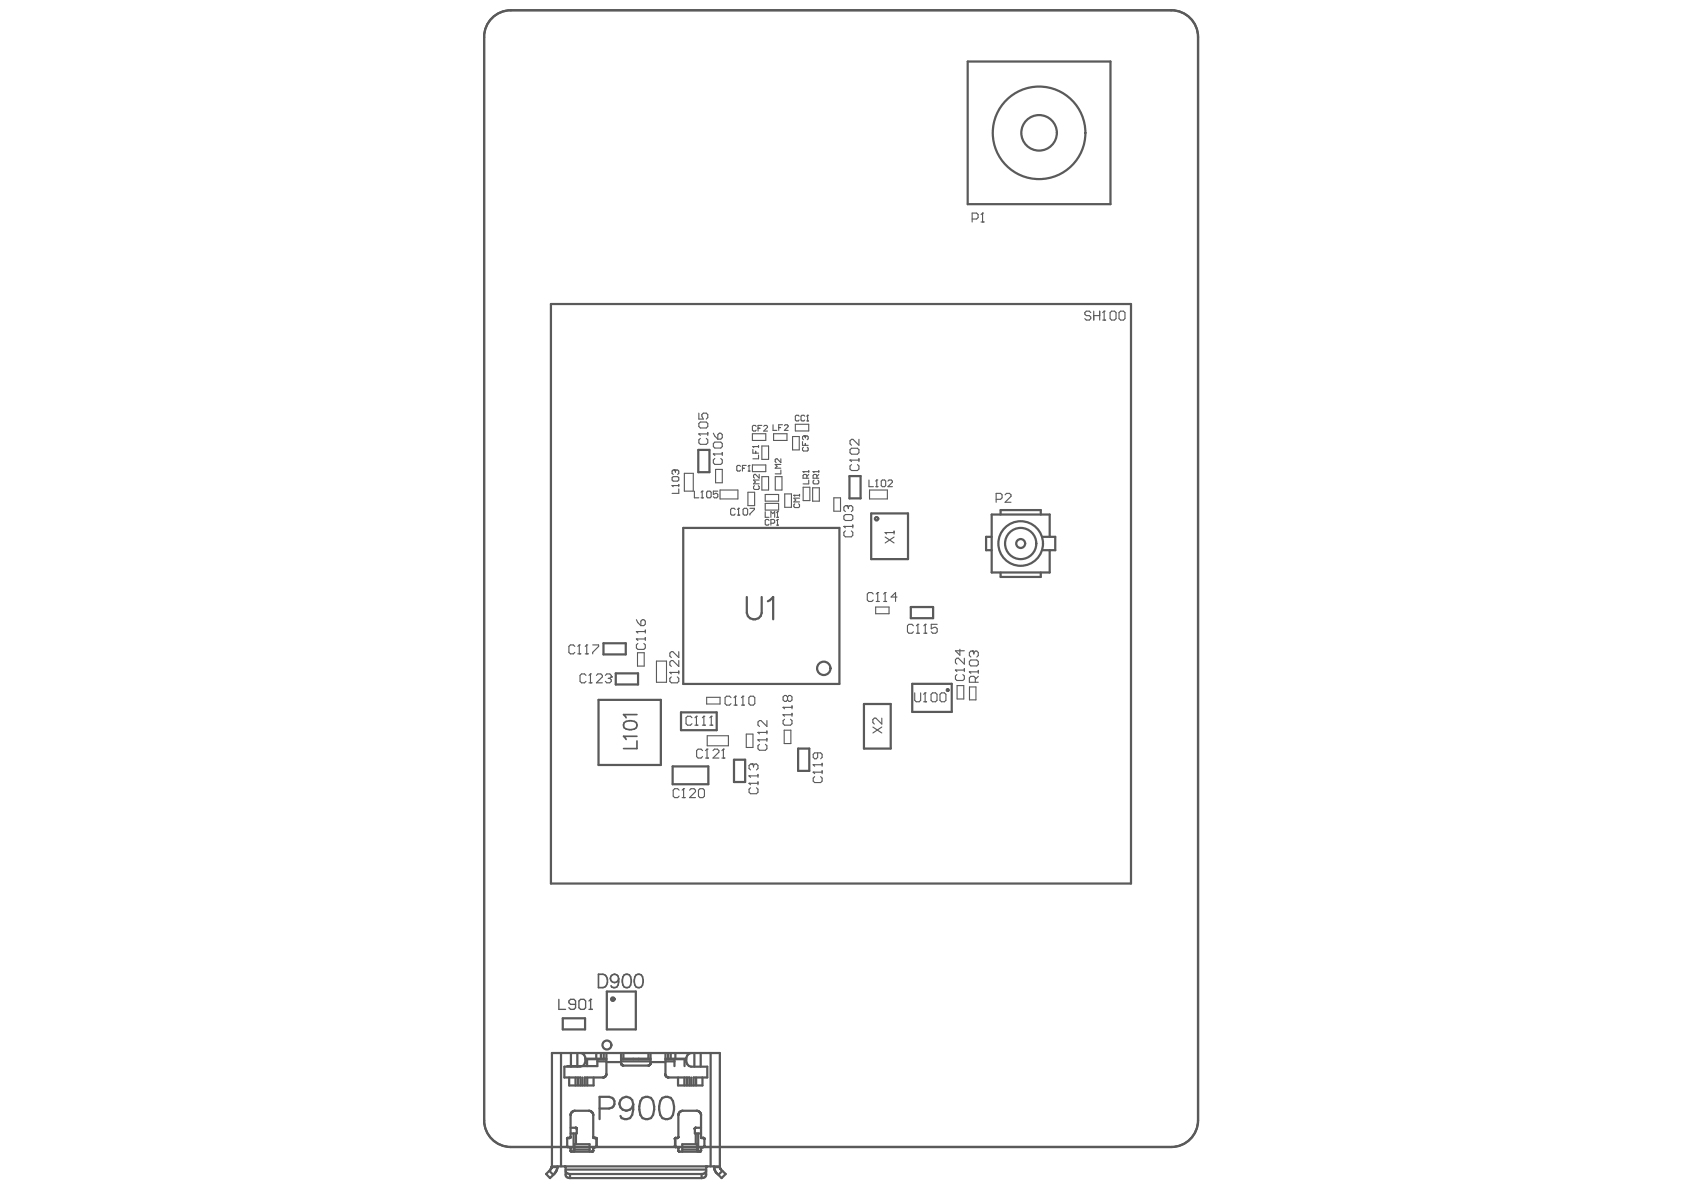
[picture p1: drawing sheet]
<svg xmlns="http://www.w3.org/2000/svg" width="297mm" height="210mm" viewBox="0 0 297 210" stroke-linecap="round" stroke-linejoin="round" font-family="sans-serif">
<g fill="none" stroke="#5a5a5a" stroke-width=".39">
<path d="M86.5 3.5a4.7 4.7 0 0 1 3.6-1.7h116.5a4.7 4.7 0 0 1 4.7 4.7v191.1a4.7 4.7 0 0 1-4.7 4.7h-116.5a4.7 4.7 0 0 1-4.7-4.7v-191.1a4.7 4.7 0 0 1 1.1-3zM170.7 10.9h25.2v25.1h-25.2zM97.2 53.6h102.3v102.2h-102.3zM123.2 79.4h1.9v3.9h-1.9zM120.5 93.1h27.6v27.5h-27.6zM149.8 84h2v3.9h-2zM153.7 90.6h6.5v8h-6.5zM174.9 94.7h-1v2.4h1M176.5 90.8v-.8h7.1v.8M184 94.7h2.1v2.4h-2.1M185.2 94.7v-3.9h-10.3v10.2h10.3v-3.9M106.4 113.5h4v1.9h-4z"/>
<path d="M108.6 118.8h3.9v1.9h-3.9zM131.7 105.3v2.8a1.33 1.33 0 0 0 1.3 1.2 1.33 1.33 0 0 0 1.4-1.2v-2.8M135.4 106.1l1-.8v3.9M160.7 107.1h3.9v1.9h-3.9zM176.5 101v.8h7.1v-.8M105.6 123.4h11v11.5h-11zM118.6 135.2h6.3v3.1h-6.3zM120.1 125.7h6.3v3.1h-6.3zM129.5 134h1.9v3.9h-1.9zM140.8 132h1.9v4h-1.9zM152.4 124.2h4.7v7.8h-4.7zM160.9 120.6h7v5h-7z"/>
<path d="M99.3 179.6h3.9v2h-3.9zM107 174.9h5.2v6.7h-5.2zM99 185.7v20M100.4 190.1v1.4h4.3v-1.4M100.6 198.9h1M100.7 185.7v2.4M101.2 199.9v3.2M101.5 190.1v1.4M101.6 198.9h.1M101.6 199.9v1.9M101.6 198.9l.1 .1M101.6 199h.1"/>
<path d="M101.7 199h.1M101.7 199v.1M101.7 199.1v.8h-1.1M101.8 185.7v2.4M102 190.1v1.4M102.5 188.1h-3v2h2.9v1.4M102.5 185.7h19.3M102.7 190.1v1.4M103 185.7v.3M103.3 186.8a1.05 1.05 0 0 0-.8-1.1h-5.1v20h29.6M103.3 186.8a1.38 1.38 0 0 1-.6 1.2M103.3 186.7h3.7"/>
<path d="M103.3 186.8h3.7M103.6 186.8v1.2M103.6 190.1v1.4M105.2 185.7v1M105.4 187.2h1.6M105.4 186.8v1.2h-5.4M105.8 195.5h1.6a1.03 1.03 0 0 0 1-1 1.03 1.03 0 0 0-1-1h-1.6v3.9M106 185.7v1M106.5 186.7v.1M106.5 190h.1M106.5 190l-3.4 .1v1.4M106.5 185.7v1"/>
<path d="M106.6 190h.1M106.7 189.9h.1M106.9 189.6v.1M107 189.5v.1M107 185.7v3.8l-.2 .3-.3 .2M107 187.3h2.6M109.6 185.7v1.9M109.6 186.7h5.1M109.6 186.8h5.1M109.6 187.2h5.1M109.6 187.6h.1M109.6 187.6v.1"/>
<path d="M109.6 187.7v.1M109.6 187.7h.1M109.6 187.8l.2 .1M109.6 187.8l.3 .1h4.6M109.8 187.9h.1M110 185.7v1M110 186.7v.1M111.7 186.7v.1M111.7 194.8v.9l-.2 1a1.28 1.28 0 0 1-1.9 .5l-.2-.4M112.7 186.7v.1M113.3 193.7a1.28 1.28 0 0 1 1.9 .5 3.2 3.2 0 0 1-.4 3 1.28 1.28 0 0 1-1.8-.5 3.2 3.2 0 0 1 .3-3zM114.3 186.7v.1"/>
<path d="M114.4 185.7v1M114.4 187.9h.1M114.6 187.8l-.1 .1M114.6 187.8h.1M114.7 187.7h.1M114.7 187.3h2.7M114.7 185.7v2M114.7 187.6l-.1 .2M116.8 193.7a1.28 1.28 0 0 1 1.9 .5 3.2 3.2 0 0 1-.4 3 1.28 1.28 0 0 1-1.8-.5 3.2 3.2 0 0 1 .3-3zM117.3 189.4l.1 .2M117.3 189.5h.1M117.4 189.6h.1"/>
<path d="M117.4 186.7h3.6M117.4 186.8h3.6M117.4 187.2h1.6M117.4 189.6v.1M117.4 185.7v3.8M117.4 189.7l.3 .3M117.5 189.8v.1M117.7 190h.1M117.7 190l3.9 .1v1.4M117.8 185.7v1.1M118.3 185.7v1M119 186.8v1.2"/>
<path d="M119.1 185.7v1M119.6 190.1v1.4h4.3v-1.4M120.7 190.1v1.4M120.7 186.8v1.2M121.2 190.1v1.4M121.4 185.7v.3M121.9 190.1v1.4M122.3 191.5v-1.4h2.5v-2h-2.9a1.28 1.28 0 0 1-.9-1.2 1.28 1.28 0 0 1 .9-1.2h5.1v20.2M122.5 185.7v2.4M122.5 199.1h.1M122.6 199l-.1 .1M122.6 199v.9h1.1"/>
<path d="M122.6 199h.1M122.7 198.9l-.1 .1M122.7 199.9v1.9M122.8 190.1v1.4M123.2 199.9v3.2M123.6 185.7v2.4M123.7 198.9h-1M125.3 185.7v20M96.9 206.5l.7 .7M97.1 206.2v.1M97.2 206.2h.1M97.2 206.2l-.9 .9 .7 .7 .8-.8"/>
<path d="M97.2 206.1v.1M97.2 206.1h.1M97.3 206v.1M97.3 205.9v.1M97.3 205.9l-.1 .2M97.3 205.9h.1M97.3 205.7v.2M97.3 205.8l1.1 .1M98.3 205.7v.1M98.3 205.8l-.1 .6-.4 .6M99.6 205.7h.1M99.7 205.7v.1"/>
<path d="M99.7 205.8l.1 1.4a.71 .71 0 0 0 .7 .6M99.7 205.8h.1M99.8 206.5a.71 .71 0 0 0 .7 .6M99.8 206.3h24.8M100 202.2l.2 .1M100 200.8v.1M100 200.9h.1M100 202.2h.1M100 200.9v1.2M100.1 200.8h-.1M100.1 202.3h.1M100.1 200.8h.1"/>
<path d="M100.1 200.7h.1M100.2 200.7l-.1 .1M100.5 202.3l.1 .1M100.5 200.7h-.4M100.5 207.1v.7M100.5 207.1h23.3M100.5 207.8h23.3M100.6 200.7h-.1M100.6 200.7h.1M100.6 202.4h.1M100.6 202.4l.1 .7M100.6 200.6v-4l.2-.3 .6-.4h2.5l.5 .3 .2 .4 .1 4"/>
<path d="M100.6 202.5h.1M100.6 200.6h.1M100.6 200.6v.1M100.7 203h.1M100.7 203l.1 .1M100.8 203.1h.1M100.9 203.1h3.6M101.3 203.1v-1.3h2.7v1.3M101.3 202.8h2.7M104.5 203.1h.1M104.5 203.1h-.1M104.6 203.1h-.1"/>
<path d="M104.6 203h.1M104.6 203l-.1 .1M104.6 200.6h.1M104.7 202.5h-.1M104.7 202.4l-.1 .6M104.7 200.6l.1 .1M104.7 202.4h.1M104.7 200.7h.1M104.8 200.7h.3M104.8 202.3l-.1 .2M104.8 202.3l-.1 .1M104.8 200.7h.1"/>
<path d="M104.8 202.3h.1M105.1 200.7l.1 .2v1.3M105.2 202.1v.2M105.2 202.1v.1M105.2 200.8h.1M105.2 202.2h.1M105.2 200.8v1.4M105.2 202.2l-.1 .1M119 202.2l.1 .1M119.1 200.9v1.2M119.1 200.8l-.1 .1M119.1 200.8h-.1"/>
<path d="M119.1 200.7v.1M119.1 200.8l-.1 1.4 .2 .1M119.2 200.7h-.1M119.5 202.3h.1M119.5 202.3l.1 .1M119.5 200.7h.1M119.5 200.7h-.4M119.5 202.3l.1 .2M119.6 200.7h.1M119.6 202.4l.1 .6M119.6 202.4h.1M119.6 202.5h.1"/>
<path d="M119.6 200.6l-.1 .1M119.7 200.6l-.1 .1 .1-4 .1-.4 .2-.3 .4-.1h2.5l.5 .3 .2 .3 .1 4.1 .1 .1M119.7 203v.1M119.7 203.1h.2M119.7 203.1h.1M119.9 203.1h3.6M120.3 203.1v-1.3h2.7v1.3M120.3 202.8h2.7M123.5 203.1h.1M123.6 203.1h.1M123.7 200.6h.1M123.7 203h-.1"/>
<path d="M123.7 202.5l-.1 .6M123.7 202.5h.1M123.7 202.4v.1M123.7 202.4h.1M123.7 200.7h.1M123.8 207.1v.7M123.8 200.7h.1M123.8 200.7h.4M123.8 202.3l-.1 .1M123.8 202.3l-.1 .2M123.8 202.3h.1M124.1 200.7h.1"/>
<path d="M124.1 202.3h.1M124.2 200.7v.1M124.2 202.3h.1M124.2 200.8h.1M124.2 202.2v.1M124.2 200.8v1.4M124.2 202.2h.1M124.3 202.2h-.1M124.6 206.5a.72 .72 0 0 1-.8 .6M124.6 205.8h.1M124.6 205.8v1.4a.72 .72 0 0 1-.8 .6M124.6 205.7v.1"/>
<path d="M124.7 205.7l-.1 .1M125.9 205.7l.2 .7 .4 .6M126.9 205.8l-.9 .1M127 205.9h.1M127 206l.1 .2M127 205.9v.1M127 206v.1M127 206.1h.1M127.1 206.2l.9 .9-.7 .7-.8-.8M127.1 206.2l.1 .1M127.4 206.5l-.7 .7"/>
<circle cx="183.3" cy="23.4" r="3.1"/>
<circle cx="183.3" cy="23.4" r="8.2"/>
<circle cx="154.6" cy="91.5" r=".29"/>
<circle cx="180" cy="95.9" r=".79"/>
<circle cx="180" cy="95.9" r="2.75"/>
<circle cx="180" cy="95.9" r="3.9"/>
<circle cx="145.3" cy="117.9" r="1.18"/>
<circle cx="107.1" cy="184.3" r=".79"/>
<circle cx="110.5" cy="194.7" r="1.22"/>
</g>
<g fill="none" stroke="#5a5a5a" stroke-width=".2">
<path d="M171.5 38.6h.8l.2-.2v-.6l-.2-.2h-.8v1.6M173.1 39.2h.5M173.3 37.6h.1M173.3 37.6v1.6M173.3 37.6l-.2 .2M192.4 55.1l-.3-.2h-.5l-.2 .2v.3l.2 .3h.5l.3 .2v.3l-.3 .3h-.5l-.2-.3M192.9 55.7h1.1M192.9 54.9v1.6M194 54.9v1.6M194.5 56.5h.5M194.8 54.9h.1M194.8 54.9v1.6"/>
<path d="M194.8 54.9l-.3 .2M195.8 55.1l.3-.2h.5l.3 .2v1.1l-.3 .3h-.5l-.3-.3zM197.4 55.1l.2-.2h.6l.2 .2v1.1l-.2 .3h-.6l-.2-.3zM123.3 76.5h.1M123.3 72.9v1h.8l-.3-.5v-.3l.3-.2h.5l.2 .2v.6l-.2 .2M123.3 74.7l.2-.3h1.1l.2 .3v.5l-.2 .3h-1.1l-.2-.3zM123.3 76.5h1.5M123.3 76.5l.2 .3M123.5 77.3l-.2 .3v.5l.2 .3h1.1l.2-.3v-.5l-.2-.3M124.8 76.3v.5M125.8 78.2l.3-.2h1l.3 .2v.6l-.3 .2h-1l-.3-.2zM125.8 76.4l.3 .5 .5 .6"/>
<path d="M126.6 76.7l.3-.3h.2l.3 .3v.5l-.3 .3h-.5zM127.4 79.8v.5M132.7 76.5h2.4v1.2h-2.4zM132.8 78.8h.1M132.8 79.3v.6h1M132.8 78.8h1M132.8 78.8l.2 .1M133.3 79.6v.3M133.4 75.2l-.2-.2h-.3l-.2 .2v.7l.2 .1h.3l.2-.1M133.7 75.5h.3M133.8 78.6v.3M134.4 75h-.7v1"/>
<path d="M134.4 78.7h1.2v2.3h-1.2zM134.7 75.2l.2-.2h.3l.2 .2v.2l-.7 .6h.7M136.4 74.9v1h.6M136.5 76.5h2.3v1.2h-2.3zM137.4 75.4h.3M138 74.9h-.6v1M138.4 75.1l.1-.2h.4l.1 .2v.2l-.6 .6h.6M139.8 77h1.2v2.4h-1.2zM140.3 74.8h2.4v1.2h-2.4zM141 73.4l-.2-.2h-.3l-.2 .2v.7l.2 .1h.3l.2-.1M141.6 77.9v.7h1M141.7 78.9l-.1 .2v.3l.1 .2h.7l.2-.2v-.3l-.2-.2"/>
<path d="M141.9 76.9h.1M141.9 76.9l-.3 .2v.3l.1 .2M141.9 76.9l.2 .2M142 73.4l-.2-.2h-.3l-.2 .2v.7l.2 .1h.3l.2-.1M142.1 77.1l.1-.2 .4 .2v.3l-.2 .2M142.1 77.1v.1M142.1 78.2v.4M142.3 74.2h.3M142.5 73.2h.1M142.5 73.2v1M142.5 73.2l-.2 .2M150.2 79.1h1l.3 .2v.6l-.3 .2h-1l-.3-.2v-.6z"/>
<path d="M151.5 77.5v1l-1-1h-.3l-.3 .3v.5l.3 .2M118.5 85.6h.1M118.5 84.3l.2-.2h.8l.2 .2v.4l-.2 .2h-.8l-.2-.2zM118.5 85.6h1.2M118.5 85.6l.2 .2M118.9 82.9h.1M118.9 82.9l-.4 .2v.4l.2 .2M118.9 82.9l.2 .2M119.1 83.1l.2-.2 .4 .2v.4l-.2 .2M119.1 83.1v.2M119.7 85.5v.3M119.7 86.2v.8h-1.2"/>
<path d="M120.7 83.5h1.6v3.1h-1.6zM122.5 86.6v1.2h.8M123.7 87.8h.4M123.9 86.6h.1M123.9 86.6v1.2M123.9 86.6l-.2 .2M124.6 86.8l.2-.2h.4l.2 .2v.8l-.2 .2h-.4l-.2-.2zM125.8 80.1h.1M125.8 80.1h1.6M125.8 80.1l.3 .2M126.1 80.9l-.3 .2v.6l.3 .2h1l.3-.2v-.6l-.3-.2M126.2 82.8h1.2v2.4h-1.2z"/>
<path d="M126.6 86.6h-.8v.6l.6-.2 .2 .2v.4l-.2 .2h-.4l-.2-.2M127 86.4h3.2v1.6h-3.2zM129.7 89.9l-.2-.2h-.4l-.2 .2v.8l.2 .2h.4l.2-.2M130.1 90.9h.4M130.3 89.7h.1M130.3 89.7l-.2 .2M130.3 89.7v1.2M130.6 82.3l-.1-.2h-.4l-.1 .2v.6l.1 .2h.4l.1-.2M131 82.6h.3M131.1 89.9l.2-.2h.4l.2 .2v.8l-.2 .2h-.4l-.2-.2zM131.6 82.1h-.6v1M131.9 86.8h1.2v2.4h-1.2z"/>
<path d="M132 83.1h.3M132.1 82.1h.1M132.1 82.1v1M132.1 82.1l-.1 .2M132.3 89.7h.8v.2l-.8 .8v.2M132.7 82h2.4v1.2h-2.4zM133.1 85.7l-.2 .1v.4l.2 .1h.6l.2-.1v-.4l-.2-.1M133.8 80.3v.6h-1M133.9 83.7v.6l-.7-.6h-.1l-.2 .1v.4l.2 .1M133.9 84.7h-1l.3 .3-.3 .3h1M134.4 84.1h1.2v2.3h-1.2zM135 87.2h2.3v1.2h-2.3z"/>
<path d="M135 88.8h2.3v1.2h-2.3zM135 90.3v1h.6M135.6 91.8l-.1-.2h-.4l-.1 .2v.7l.1 .1h.4l.1-.1M136 92.3h.5l.1-.2v-.3l-.1-.2h-.5v1M136 91.3v-1l.3 .3 .3-.3v1M136.7 84.1h1.2v2.3h-1.2zM137 92.6h.3M137 91.3h.3M137.1 91.6h.1M137.1 90.3h.1M137.1 90.3v1M137.1 91.6v1"/>
<path d="M137.1 91.6l-.1 .2M137.1 90.3l-.1 .1M137.7 80.9v.7l-.6-.7-.4 .2v.3l.2 .2M137.7 82.9v.7h-1M137.7 81.9h-1l.4 .4-.4 .3h1M138.4 87.1h1.2v2.4h-1.2zM140 87.4h.1M140 87.4h1M140 87.4l.2 .1M140.2 88.9l-.2 .1v.4l.2 .1h.7l.1-.1v-.4l-.1-.1M141 87.2v.3M141 87.9h-1l.4 .3-.4 .3h1"/>
<path d="M141.7 83.2h.1M141.7 83.2h1M141.7 83.2l.1 .2M141.7 85.9h1.1v2.4h-1.1zM142.3 84.4v-.5l-.1-.2h-.4l-.1 .2v.5h1M142.7 83v.4M142.7 84.7v.7h-1M142.7 83.7l-.4 .3M143.3 86h1.2v2.4h-1.2zM143.4 83.2h.1M143.4 83.2h1M143.4 83.2l.2 .2"/>
<path d="M143.6 84.7l-.2 .2v.3l.2 .2h.7l.1-.2v-.3l-.1-.2M144.1 84.4v-.5l-.2-.2h-.3l-.2 .2v.5h1M144.4 83v.4M144.4 83.7l-.3 .3M147.1 87.8h1.2v2.4h-1.2zM148.9 92.9h.1M148.9 91l.2-.2h1.1l.2 .2v.5l-.2 .3h-1.1l-.2-.3zM148.9 92.9h1.5M148.9 92.9l.2 .2M149.1 93.6l-.2 .3v.5l.2 .3h1.1l.2-.3v-.5l-.2-.3M149.4 89.2h.1M149.4 89.2h-.3l-.2 .3v.5l.2 .2"/>
<path d="M149.4 89.2l.2 .3M149.6 89.5l.3-.3h.3l.2 .3v.5l-.2 .2M149.6 89.5v.2M149.9 81.2h.1M149.9 81.2h1.6M149.9 81.2l.3 .2M150.2 81.9l-.3 .3v.5l.3 .3h1l.3-.3v-.5l-.3-.3M150.4 92.6v.5M151.5 80.9v.5M153.3 84.7v1.1h.8M153.4 86.4h3.1v1.6h-3.1zM154.5 85.8h.4"/>
<path d="M154.7 84.7h.1M154.7 84.7v1.1M154.7 84.7l-.2 .2M155.4 84.9l.2-.2h.4l.2 .2v.7l-.2 .2h-.4l-.2-.2zM156.1 93.9h.1M156.1 94.7l1.6 1.1M156.1 93.9h1.6M156.1 93.9l.3 .3M156.6 84.9l.2-.2h.4l.2 .2v.2l-.8 .7h.8M157.7 94.7l-1.6 1.1M157.7 93.7v.5M175.7 88.1h.8l.3-.3v-.5l-.3-.3h-.8v1.6"/>
<path d="M177.3 87.3l.2-.3h.6l.2 .3v.2l-1 1.1h1M101.4 114l-.3-.2h-.5l-.3 .2v1.1l.3 .2h.5l.3-.2M101.9 115.3h.5M102.2 113.8h.1M102.2 113.8v1.5M102.2 113.8l-.3 .2M103.2 115.3h.6M103.4 119.1l-.3-.2h-.5l-.3 .2v1.1l.3 .2h.5l.3-.2M103.5 113.8h.1M103.5 113.8v1.5M103.5 113.8l-.3 .2M104.2 118.9h.1"/>
<path d="M104.2 118.9v1.5M104.2 118.9l-.3 .2M104.5 113.8h1.1v.2l-1.1 1.1v.2M105.2 119.1l.3-.2h.5l.2 .2v.3l-1 1h1M106.8 119.1l.2-.2h.6l.2 .2v.3M107.3 119.7h.3M107.6 119.7l.2 .2v.3l-.2 .2h-.6l-.2-.2M107.8 119.4h.1M107.8 119.4l-.2 .3M112.3 112.7h.1M112.3 111.4h.1M112.3 112.7h1.5"/>
<path d="M112.3 112.7l.2 .3M112.3 111.4h1.5M112.3 111.4l.2 .3M112.3 109.3l.2 .5 .5 .6M112.4 115.1h1.2v2.4h-1.2zM112.5 113.5l-.2 .3v.5l.2 .2h1.1l.2-.2v-.5l-.2-.3M113 109.6l.3-.3h.3l.2 .3v.5l-.2 .3h-.6zM113.8 111.1v.6M113.8 112.4v.6M115.8 116.6h1.8v3.7h-1.8zM118.2 118.6h.1M118.2 118.6h1.5"/>
<path d="M118.2 118.6l.2 .3M118.4 119.4l-.2 .3v.5l.2 .2h1.1l.2-.2v-.5l-.2-.3M119.7 114.9v1.1l-1-1.1h-.3l-.2 .3v.5l.2 .3M119.7 116.5v1.1l-1-1.1h-.3l-.2 .3v.5l.2 .3M119.7 118.3v.6M154 104.8l-.2-.3h-.6l-.2 .3v1l.2 .3h.6l.2-.3M154.5 107.1h2.3v1.2h-2.3zM154.6 106.1h.5M154.8 104.5h.1M154.8 104.5v1.6M154.8 104.5l-.2 .3M155.9 106.1h.5"/>
<path d="M156.1 104.5h.1M156.1 104.5v1.6M156.1 104.5l-.2 .3M158.2 105.3h-1l.8-.8v1.6M161.1 110.4l-.2-.3h-.6l-.2 .3v1l.2 .3h.6l.2-.3M161.6 111.7h.6M161.9 110.1h.1M161.9 110.1v1.6M161.9 110.1l-.3 .3M162.9 111.7h.6M163.2 110.1h.1M163.2 110.1v1.6"/>
<path d="M163.2 110.1l-.3 .3M165.3 110.1h-1v.8l.7-.3 .3 .3v.5l-.3 .3h-.5l-.2-.3M168.5 118.2h.1M168.5 118.2h1.6M168.5 118.2l.3 .3M168.8 119l-.3 .2v.6l.3 .2h1l.3-.2v-.6l-.3-.2M169.3 114.5v1.1l-.8-.8h1.6M170.1 116.1v1l-1-1h-.3l-.3 .3v.5l.3 .2M170.1 117.9v.6M171 118.5h.1M171 116.7l.2-.3h1.1l.3 .3v.5l-.3 .3h-1.1l-.2-.3zM171 118.5l.2 .3"/>
<path d="M171 118.5h1.6M171.5 114.8h.1M171.5 114.8h-.3l-.2 .3v.5l.2 .3M171.5 114.8l.3 .3M171.8 115.1l.2-.3h.3l.3 .3v.5l-.3 .3M171.8 115.1v.3M172.6 119.3l-.6 .5M172.6 118.2v.6M103.9 120.4h.5M119.8 139.4l-.3-.3h-.5l-.3 .3v1l.3 .3h.5l.3-.3M120.6 139.1h.1M120.6 139.1v1.6"/>
<path d="M120.6 139.1l-.3 .3M121.6 139.4l.3-.3h.5l.3 .3v.2l-1.1 1.1h1.1M122.1 126.6l-.3-.3h-.5l-.3 .3v1.1l.3 .2h.5l.3-.2M122.6 127.9h.5M122.8 126.3h.1M122.8 126.3v1.6M122.8 126.3l-.2 .3M123.5 139.1h.5l.3 .3v1l-.3 .3h-.5l-.3-.3v-1zM123.9 127.9h.5M123.9 132.4l-.2-.3h-.6l-.2 .3v1.1l.2 .2h.6l.2-.2M124.2 126.3h.1M124.2 126.3v1.6"/>
<path d="M124.2 126.3l-.3 .3M124.4 133.7h.6M124.6 123h2.4v1.2h-2.4zM124.7 132.1h.1M124.7 132.1v1.6M124.7 132.1l-.3 .3M124.7 129.8h3.8v1.7h-3.8zM125.2 127.9h.5M125.5 126.3h.1M125.5 126.3v1.6M125.5 126.3l-.3 .3M125.8 132.4l.2-.3h.5l.3 .3v.3l-1 1h1"/>
<path d="M127.3 133.7h.6M127.6 132.1h.1M127.6 132.1v1.6M127.6 132.1l-.3 .3M128.9 123.1l-.2-.3h-.5l-.3 .3v1l.3 .3h.5l.2-.3M129.5 124.4h.5M129.7 122.8h.1M129.7 122.8v1.6M129.7 122.8l-.2 .3M130.8 124.4h.5M131 122.8h.1M131 122.8v1.6"/>
<path d="M131 122.8l-.2 .3M131.6 129.5h1.2v2.3h-1.2zM132.1 123.1l.3-.3h.5l.2 .3v1l-.2 .3h-.5l-.3-.3zM132.1 138.2h.1M132.1 136.9h.1M132.1 138.2h1.6M132.1 138.2l.3 .2M132.1 136.9h1.6M132.1 136.9l.3 .2M132.4 139l-.3 .2v.5l.3 .3h1l.3-.3v-.5l-.3-.2M132.6 134.8h.1M132.6 134.8h-.2l-.3 .2v.5l.3 .3"/>
<path d="M132.6 134.8l.3 .2M132.9 135l.3-.2h.2l.3 .2v.5l-.3 .3M132.9 135v.3M133.7 130.5h.1M133.7 129.2h.1M133.7 136.6v.5M133.7 137.9v.5M133.7 130.5h1.6M133.7 130.5l.3 .3M133.7 129.2h1.6M133.7 129.2l.3 .3M134 131.3l-.3 .2v.6l.3 .2h1l.3-.2v-.6l-.3-.2"/>
<path d="M135.3 127.1v1l-1.1-1h-.2l-.3 .3v.5l.3 .2M135.3 128.9v.6M135.3 130.2v.6M138.1 126.1h.1M138.1 124.8h.1M138.1 126.1h1.6M138.1 126.1l.3 .2M138.1 124.8h1.6M138.1 124.8l.3 .2M138.3 128.8h1.2v2.4h-1.2zM138.4 126.9l-.3 .2v.6l.3 .2h1l.3-.2v-.6l-.3-.2M138.9 122.9l-.2-.2h-.3l-.3 .2v.6l.3 .2h.3l.2-.2"/>
<path d="M138.9 122.9l.3-.2h.2l.3 .2v.6l-.3 .2h-.2l-.3-.2M138.9 122.9v.6M139.7 124.5v.5M139.7 125.8v.5M143.4 136.2h.1M143.4 134.9h.1M143.4 136.2h1.6M143.4 136.2l.3 .3M143.4 134.9h1.6M143.4 134.9l.3 .3M143.7 137l-.3 .3v.5l.3 .2h1l.3-.2v-.5l-.3-.3M144.2 132.8v.8l-.2 .2h-.3l-.3-.2v-.5l.3-.3h1l.3 .3v.5l-.3 .2"/>
<path d="M145 134.6v.6M145 135.9v.6M154 128.2l1.5 1.1M155.5 128.2l-1.5 1.1M155.5 126.7v1l-1-1h-.3l-.2 .2v.6l.2 .2M161.3 122.2v1.3l.3 .3h.5l.3-.3v-1.3M162.9 123.8h.5M163.2 122.2h.1M163.2 122.2v1.6M163.2 122.2l-.3 .3M164.2 122.5l.3-.3h.5l.3 .3v1l-.3 .3h-.5l-.3-.3zM165.8 122.5l.3-.3h.5l.3 .3v1l-.3 .3h-.5l-.3-.3z"/>
<path d="M168.8 120.9h1.2v2.4h-1.2zM171 121.2h1.1v2.3h-1.1zM172 120.3v-.7l-.2-.3h-.6l-.2 .3v.7h1.6M120.3 140.7h.5"/>
</g>
<g fill="none" stroke="#5a5a5a" stroke-width=".29">
<path d="M110.1 127.5a1.83 1.83 0 0 1 2.1 0 .77 .77 0 0 1-.3 1.1 1.95 1.95 0 0 1-1.8-.2l-.1-.4zM112.3 130.7v1.3h-2.3M112.3 129.9h-2.3l.4 .5M112.3 126h-2.3l.4 .6M105.6 171.8h.8a1.26 1.26 0 0 1 .8 1.2 1.26 1.26 0 0 1-.8 1.2h-.8zM109.1 172.6a1.19 1.19 0 0 1-.6 1.6l-.6-.1-.1-.2M110.1 172a.77 .77 0 0 1 1.1 .3 1.94 1.94 0 0 1-.2 1.8 .77 .77 0 0 1-1.1-.3 1.94 1.94 0 0 1 .2-1.8zM112.2 172a.77 .77 0 0 1 1.1 .3 1.94 1.94 0 0 1-.2 1.8 .77 .77 0 0 1-1.1-.3 1.94 1.94 0 0 1 .2-1.8z"/>
<circle cx="108.4" cy="172.6" r=".73"/>
</g>
<path d="M98.6 176.3v1.7h1.2M101.5 177.2h-.9l-.3-.3v-.3l.3-.3h.6l.3 .3v1.1l-.3 .3h-.6l-.3-.3M102.1 176.6l.3-.3h.6l.3 .3v1.1l-.3 .3h-.6l-.3-.3zM103.9 178h.6M104.2 176.3h.1M104.2 176.3v1.7M104.2 176.3l-.3 .3" fill="none" stroke="#5a5a5a" stroke-width=".24"/>
<circle cx="108.1" cy="176.2" r=".26" fill="none" stroke="#5a5a5a" stroke-width=".49"/>
<circle cx="167.1" cy="121.7" r=".1" fill="none" stroke="#5a5a5a" stroke-width=".5"/>
</svg>
